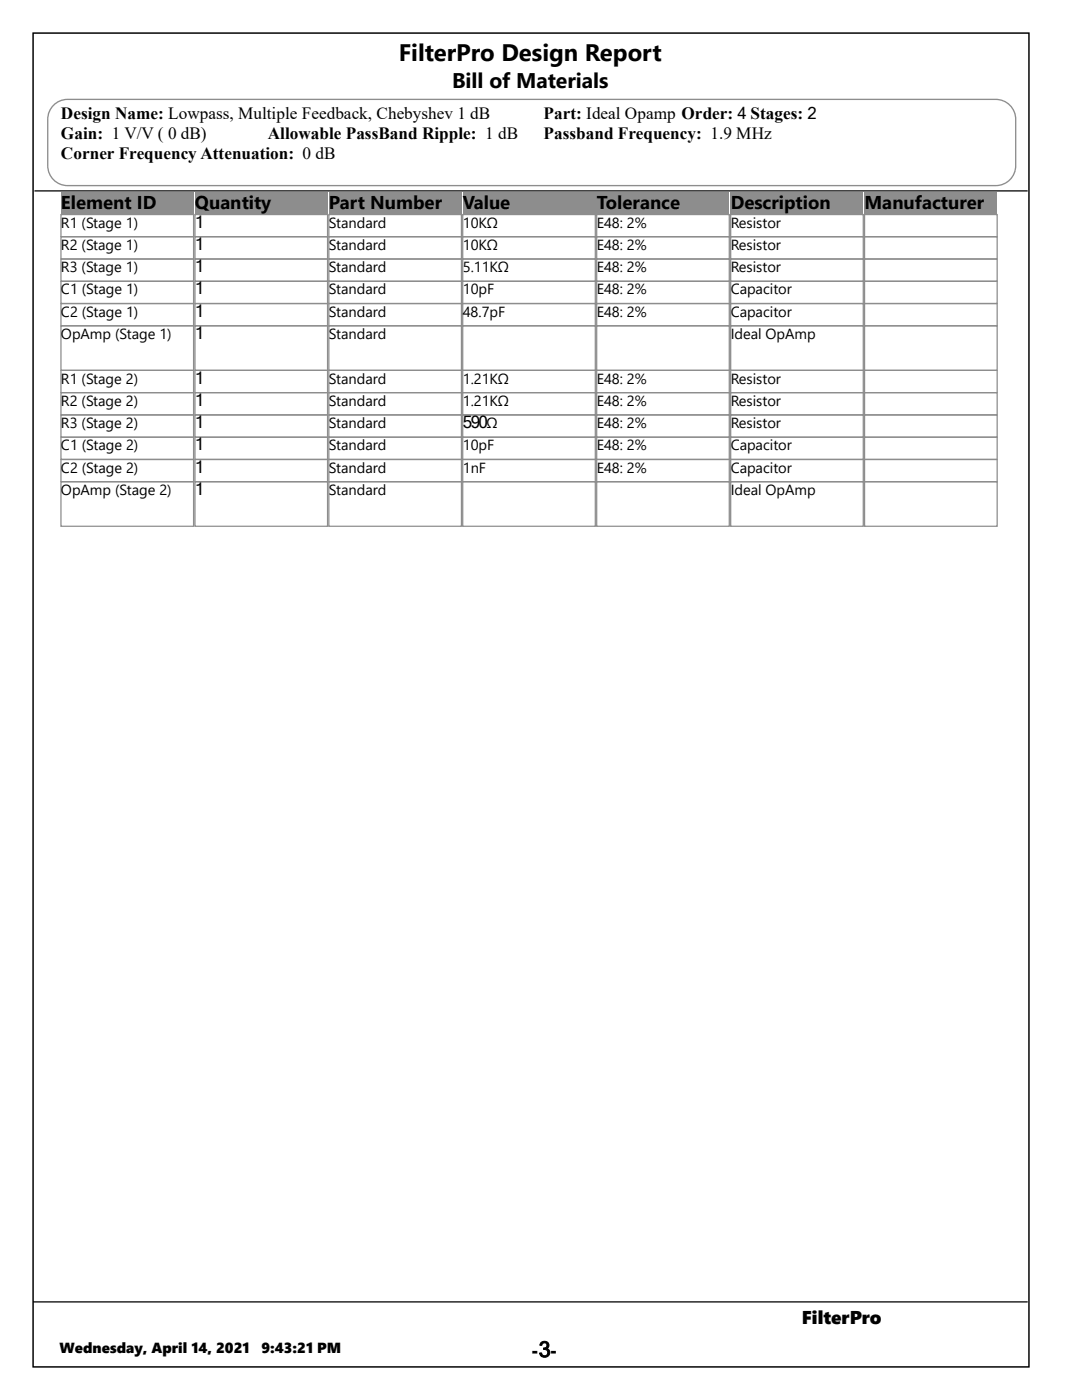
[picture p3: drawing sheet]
<svg xmlns="http://www.w3.org/2000/svg" width="216mm" height="279mm" viewBox="0 0 216 279" stroke-linecap="round" stroke-linejoin="round" font-family="sans-serif">
<defs><g id="words">
<text font-size="4.8" x="79.6" y="12.2">FilterPro Design Report</text>
<text font-size="4.3" x="107.5" y="270.8">3</text>
<text font-size="4.2" x="90.2" y="17.5">Bill of Materials</text>
<g font-size="3.7">
<text x="12.2" y="41.7">Element ID</text>
<text x="38.9" y="41.7">Quantity</text>
<text x="65.6" y="41.7">Part Number</text>
<text x="92.3" y="41.7">Value</text>
<text x="119.1" y="41.7">Tolerance</text>
<text x="145.8" y="41.7">Description</text>
<text x="172.5" y="41.7">Manufacturer</text>
<text x="160" y="264.2">FilterPro</text>
<text x="106" y="270.8">- -</text>
</g>
<g font-size="3.4">
<text x="12.2" y="23.8">Design Name: Lowpass, Multiple Feedback, Chebyshev 1 dB</text>
<text x="108.5" y="23.8">Part: Ideal Opamp Order: 4 Stages: 2</text>
<text x="12.2" y="27.7">Gain: 1 V/V ( 0 dB)</text>
<text x="53.4" y="27.7">Allowable PassBand Ripple: 1 dB</text>
<text x="108.5" y="27.7">Passband Frequency: 1.9 MHz</text>
<text x="12.2" y="31.7">Corner Frequency Attenuation: 0 dB</text>
<text x="38.9" y="45.4">1</text>
<text x="38.9" y="49.9">1</text>
<text x="38.9" y="54.3">1</text>
<text x="38.9" y="58.8">1</text>
<text x="38.9" y="63.2">1</text>
<text x="38.9" y="67.6">1</text>
<text x="38.9" y="76.5">1</text>
<text x="38.9" y="81">1</text>
<text x="38.9" y="85.4">1</text>
<text x="38.9" y="89.9">1</text>
<text x="92.3" y="85.4">590</text>
<text x="38.9" y="94.3">1</text>
<text x="38.9" y="98.8">1</text>
</g>
<g font-size="2.9">
<text x="12.2" y="45.4">R1 (Stage 1)</text>
<text x="65.6" y="45.4">Standard</text>
<text x="92.3" y="45.4">10KΩ</text>
<text x="119.1" y="45.4">E48: 2%</text>
<text x="145.8" y="45.4">Resistor</text>
<text x="12.2" y="49.9">R2 (Stage 1)</text>
<text x="65.6" y="49.9">Standard</text>
<text x="92.3" y="49.9">10KΩ</text>
<text x="119.1" y="49.9">E48: 2%</text>
<text x="145.8" y="49.9">Resistor</text>
<text x="12.2" y="54.3">R3 (Stage 1)</text>
<text x="12.2" y="58.8">C1 (Stage 1)</text>
<text x="65.6" y="54.3">Standard</text>
<text x="65.6" y="58.8">Standard</text>
<text x="92.3" y="54.3">5.11KΩ</text>
<text x="92.3" y="58.8">10pF</text>
<text x="119.1" y="54.3">E48: 2%</text>
<text x="119.1" y="58.8">E48: 2%</text>
<text x="145.8" y="54.3">Resistor</text>
<text x="145.8" y="58.8">Capacitor</text>
<text x="12.2" y="63.2">C2 (Stage 1)</text>
<text x="65.6" y="63.2">Standard</text>
<text x="92.3" y="63.2">48.7pF</text>
<text x="119.1" y="63.2">E48: 2%</text>
<text x="145.8" y="63.2">Capacitor</text>
<text x="12.2" y="67.6">OpAmp (Stage 1)</text>
<text x="65.6" y="67.6">Standard</text>
<text x="145.8" y="67.6">Ideal OpAmp</text>
<text x="12.2" y="76.5">R1 (Stage 2)</text>
<text x="65.6" y="76.5">Standard</text>
<text x="92.3" y="76.5">1.21KΩ</text>
<text x="119.1" y="76.5">E48: 2%</text>
<text x="145.8" y="76.5">Resistor</text>
<text x="12.2" y="81">R2 (Stage 2)</text>
<text x="65.6" y="81">Standard</text>
<text x="92.3" y="81">1.21KΩ</text>
<text x="119.1" y="81">E48: 2%</text>
<text x="145.8" y="81">Resistor</text>
<text x="12.2" y="85.4">R3 (Stage 2)</text>
<text x="12.2" y="89.9">C1 (Stage 2)</text>
<text x="65.6" y="85.4">Standard</text>
<text x="65.6" y="89.9">Standard</text>
<text x="92.3" y="89.9">10pF</text>
<text x="97" y="85.4">Ω</text>
<text x="119.1" y="85.4">E48: 2%</text>
<text x="119.1" y="89.9">E48: 2%</text>
<text x="145.8" y="85.4">Resistor</text>
<text x="145.8" y="89.9">Capacitor</text>
<text x="12.2" y="94.3">C2 (Stage 2)</text>
<text x="65.6" y="94.3">Standard</text>
<text x="92.3" y="94.3">1nF</text>
<text x="119.1" y="94.3">E48: 2%</text>
<text x="145.8" y="94.3">Capacitor</text>
<text x="12.2" y="98.8">OpAmp (Stage 2)</text>
<text x="65.6" y="98.8">Standard</text>
<text x="145.8" y="98.8">Ideal OpAmp</text>
<text x="11.9" y="270.1">Wednesday, April 14, 2021</text>
<text x="52.2" y="270.1">9:43:21 PM</text>
</g>
</g></defs>
<path d="M6.6 6.6h198.7v266.2h-198.7z" fill="none" stroke="#8e8d8e" stroke-width=".25"/>
<path d="M6.6 6.6h198.7v266.2h-198.7zM6.9 38.1h198.2M6.6 259.8h198.5" fill="none" stroke="#000" stroke-width=".25"/>
<path d="M10.7 21a3.9 3.9 0 0 1 2.8-1.2h185.2a4 4 0 0 1 4 4v9.3a4 4 0 0 1-4 3.9h-185.2a4 4 0 0 1-4-3.9v-9.3a4 4 0 0 1 1.2-2.8z" fill="none" stroke="#8e8d8e" stroke-width=".27"/>
<g fill="#8e8d8e">
<path d="M12.2 38.4h26.4v4.4h-26.4z"/>
<path d="M38.9 38.4h26.5v4.4h-26.5z"/>
<path d="M65.6 38.4h26.5v4.4h-26.5z"/>
<path d="M92.3 38.4h26.5v4.4h-26.5z"/>
<path d="M119.1 38.4h26.4v4.4h-26.4z"/>
<path d="M145.8 38.4h26.5v4.4h-26.5z"/>
<path d="M172.5 38.4h26.5v4.4h-26.5z"/>
</g>
<g fill="none" stroke="#8e8d8e" stroke-width=".25">
<path d="M12.2 42.8h26.4v4.4h-26.4zM12.2 47.2h26.4v4.5h-26.4zM12.2 51.7h26.4v4.4h-26.4zM12.2 56.1h26.4v4.5h-26.4zM38.9 42.8h26.5v4.4h-26.5zM38.9 47.2h26.5v4.5h-26.5zM38.9 51.7h26.5v4.4h-26.5zM38.9 56.1h26.5v4.5h-26.5zM65.6 42.8h26.5v4.4h-26.5zM65.6 47.2h26.5v4.5h-26.5zM65.6 51.7h26.5v4.4h-26.5zM65.6 56.1h26.5v4.5h-26.5z"/>
<path d="M92.3 42.8h26.5v4.4h-26.5zM92.3 47.2h26.5v4.5h-26.5zM92.3 51.7h26.5v4.4h-26.5zM92.3 56.1h26.5v4.5h-26.5zM119.1 42.8h26.4v4.4h-26.4zM119.1 47.2h26.4v4.5h-26.4zM119.1 51.7h26.4v4.4h-26.4zM119.1 56.1h26.4v4.5h-26.4zM145.8 42.8h26.5v4.4h-26.5zM145.8 47.2h26.5v4.5h-26.5zM145.8 51.7h26.5v4.4h-26.5zM145.8 56.1h26.5v4.5h-26.5z"/>
<path d="M172.5 42.8h26.5v4.4h-26.5zM172.5 47.2h26.5v4.5h-26.5zM172.5 51.7h26.5v4.4h-26.5zM172.5 56.1h26.5v4.5h-26.5zM12.2 60.6h26.4v4.4h-26.4zM12.2 65h26.4v8.9h-26.4zM12.2 73.9h26.4v4.5h-26.4zM12.2 78.4h26.4v4.4h-26.4zM38.9 60.6h26.5v4.4h-26.5zM38.9 65h26.5v8.9h-26.5zM38.9 73.9h26.5v4.5h-26.5zM38.9 78.4h26.5v4.4h-26.5z"/>
<path d="M65.6 60.6h26.5v4.4h-26.5zM65.6 65h26.5v8.9h-26.5zM65.6 73.9h26.5v4.5h-26.5zM65.6 78.4h26.5v4.4h-26.5zM92.3 60.6h26.5v4.4h-26.5zM92.3 65h26.5v8.9h-26.5zM92.3 73.9h26.5v4.5h-26.5zM92.3 78.4h26.5v4.4h-26.5zM119.1 60.6h26.4v4.4h-26.4zM119.1 65h26.4v8.9h-26.4zM119.1 73.9h26.4v4.5h-26.4zM119.1 78.4h26.4v4.4h-26.4z"/>
<path d="M145.8 60.6h26.5v4.4h-26.5zM145.8 65h26.5v8.9h-26.5zM145.8 73.9h26.5v4.5h-26.5zM145.8 78.4h26.5v4.4h-26.5zM172.5 60.6h26.5v4.4h-26.5zM172.5 65h26.5v8.9h-26.5zM172.5 73.9h26.5v4.5h-26.5zM172.5 78.4h26.5v4.4h-26.5zM12.2 82.8h26.4v4.4h-26.4zM12.2 87.2h26.4v4.5h-26.4zM12.2 91.7h26.4v4.4h-26.4zM12.2 96.1h26.4v8.9h-26.4z"/>
<path d="M38.9 82.8h26.5v4.4h-26.5zM38.9 87.2h26.5v4.5h-26.5zM38.9 91.7h26.5v4.4h-26.5zM38.9 96.1h26.5v8.9h-26.5zM65.6 82.8h26.5v4.4h-26.5zM65.6 87.2h26.5v4.5h-26.5zM65.6 91.7h26.5v4.4h-26.5zM65.6 96.1h26.5v8.9h-26.5zM92.3 82.8h26.5v4.4h-26.5zM92.3 87.2h26.5v4.5h-26.5zM92.3 91.7h26.5v4.4h-26.5zM92.3 96.1h26.5v8.9h-26.5z"/>
<path d="M119.1 82.8h26.4v4.4h-26.4zM119.1 87.2h26.4v4.5h-26.4zM119.1 91.7h26.4v4.4h-26.4zM119.1 96.1h26.4v8.9h-26.4zM145.8 82.8h26.5v4.4h-26.5zM145.8 87.2h26.5v4.5h-26.5zM145.8 91.7h26.5v4.4h-26.5zM145.8 96.1h26.5v8.9h-26.5zM172.5 82.8h26.5v4.4h-26.5zM172.5 87.2h26.5v4.5h-26.5zM172.5 91.7h26.5v4.4h-26.5zM172.5 96.1h26.5v8.9h-26.5z"/>
</g>
<use href="#words"/>
</svg>
